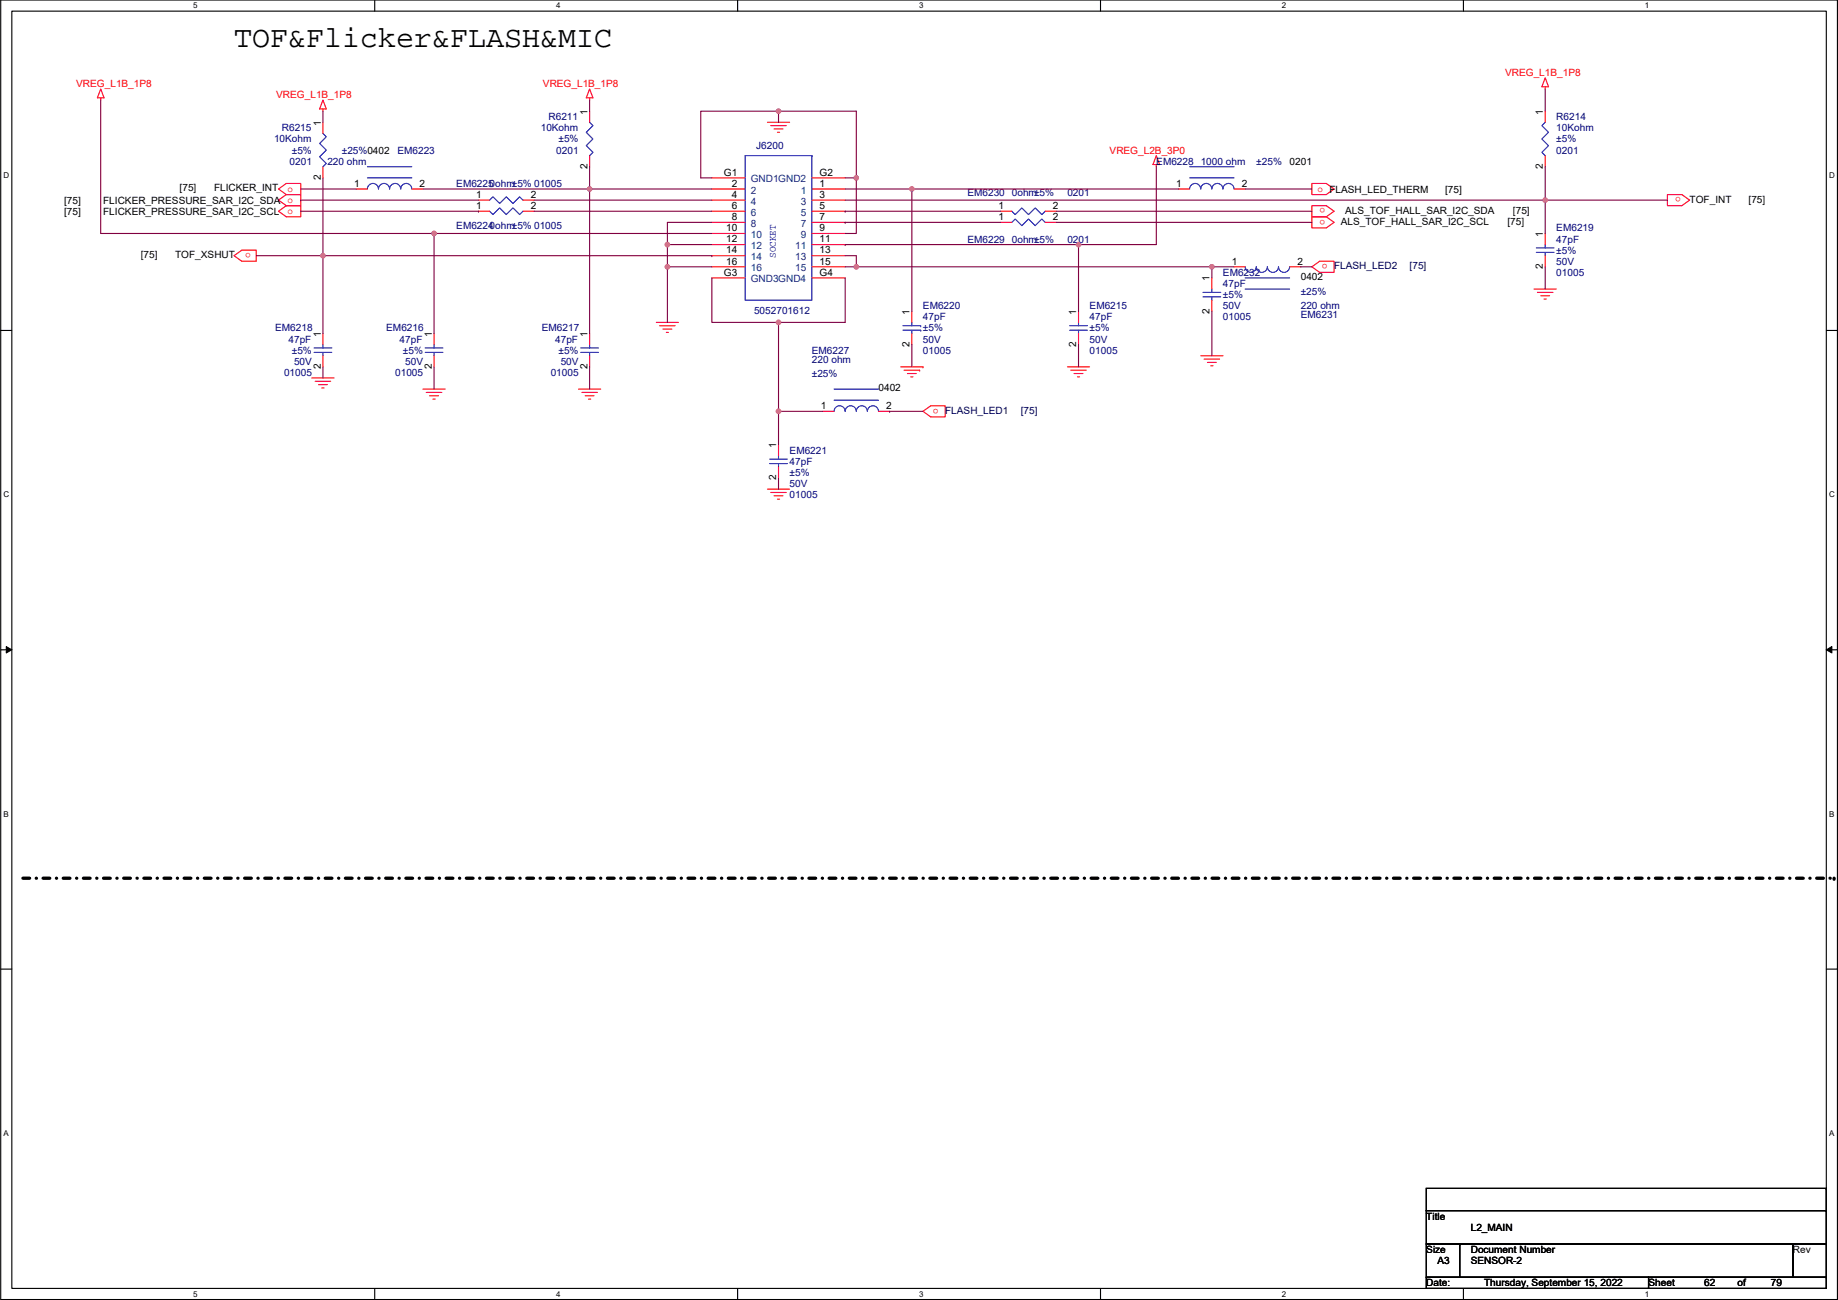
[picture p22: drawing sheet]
<svg xmlns="http://www.w3.org/2000/svg" width="420mm" height="297mm" viewBox="0 0 420 297" stroke-linecap="round" stroke-linejoin="round" font-family="sans-serif">
<defs><g id="words">
<text font-size="6.9" x="53.5" y="10.8">TOF&amp;Flicker&amp;FLASH&amp;MIC</text>
<g font-size="2.3" fill="#f00">
<text x="344.1" y="17.3">VREG_L1B_1P8</text>
<text x="17.4" y="19.9">VREG_L1B_1P8</text>
<text x="63.2" y="22.4">VREG_L1B_1P8</text>
<text x="124.1" y="19.9">VREG_L1B_1P8</text>
<text x="253.7" y="35.1">VREG_L2B_3P0</text>
<text x="65.7" y="43.8">o</text>
<text x="301.2" y="43.8">o FLASH_LED_THERM</text>
<text x="302.9" y="47.6" transform="rotate(180 302.9 47.6)">o</text>
<text x="384.2" y="45.1" transform="rotate(180 384.2 45.1)">o</text>
<text x="65.7" y="48.9">o</text>
<text x="302.9" y="50.2" transform="rotate(180 302.9 50.2)">o</text>
<text x="57.3" y="57.8" transform="rotate(180 57.3 57.8)">o</text>
<text x="303.4" y="60.3" transform="rotate(180 303.4 60.3)">o</text>
<text x="214.5" y="93.4" transform="rotate(180 214.5 93.4)">o</text>
</g>
<g font-size="2.3">
<text x="73.3" y="28.7" transform="rotate(-90 73.3 28.7)">1</text>
<text x="134.3" y="26.2" transform="rotate(-90 134.3 26.2)">1</text>
<text x="352.7" y="26.2" transform="rotate(-90 352.7 26.2)">1</text>
<text x="73.3" y="41.2" transform="rotate(-90 73.3 41.2)">2</text>
<text x="134.3" y="38.6" transform="rotate(-90 134.3 38.6)">2</text>
<text x="165.5" y="40.1">G1</text>
<text x="187.4" y="40.1">G2</text>
<text x="294.8" y="37.6">0201</text>
<text x="352.7" y="38.6" transform="rotate(-90 352.7 38.6)">2</text>
<text x="14.6" y="46.5">[75]</text>
<text x="23.6" y="46.5">FLICKER_PRESSURE_SAR_I2C_SDA o</text>
<text x="41.1" y="43.7">[75]</text>
<text x="48.9" y="43.7">FLICKER_INT</text>
<text x="80.9" y="42.7">1</text>
<text x="95.9" y="42.7">2</text>
<text x="108.9" y="47.8">1</text>
<text x="108.9" y="45.2">1</text>
<text x="121.3" y="47.8">2</text>
<text x="121.3" y="45.2">2</text>
<text x="167.3" y="42.7">2</text>
<text x="167.3" y="45.2">4</text>
<text x="167.3" y="47.8">6</text>
<text x="187.4" y="42.7">1</text>
<text x="187.4" y="45.2">3</text>
<text x="187.4" y="47.8">5</text>
<text x="228.2" y="47.8">1</text>
<text x="240.7" y="47.8">2</text>
<text x="268.9" y="42.7">1</text>
<text x="283.9" y="42.7">2</text>
<text x="330.4" y="44">[75]</text>
<text x="386.2" y="46.3">TOF_INT</text>
<text x="399.7" y="46.3">[75]</text>
<text x="14.6" y="49.1">[75]</text>
<text x="23.6" y="49.1">FLICKER_PRESSURE_SAR_I2C_SCL</text>
<text x="166" y="52.8">10</text>
<text x="167.3" y="50.3">8</text>
<text x="187.4" y="50.3">7</text>
<text x="187.4" y="52.8">9</text>
<text x="228.2" y="50.3">1</text>
<text x="240.7" y="50.3">2</text>
<text x="306.5" y="51.4">ALS_TOF_HALL_SAR_I2C_SCL</text>
<text x="307.5" y="48.8">ALS_TOF_HALL_SAR_I2C_SDA</text>
<text x="344.6" y="51.4">[75]</text>
<text x="345.9" y="48.8">[75]</text>
<text x="32.2" y="59">[75]</text>
<text x="40" y="59">TOF_XSHUT</text>
<text x="166" y="55.4">12</text>
<text x="166" y="57.9">14</text>
<text x="187.4" y="55.4">11</text>
<text x="187.4" y="57.9">13</text>
<text x="352.7" y="54.1" transform="rotate(-90 352.7 54.1)">1</text>
<text x="165.5" y="63">G3</text>
<text x="166" y="60.5">16</text>
<text x="187.4" y="63">G4</text>
<text x="187.4" y="60.5">15</text>
<text x="276.5" y="64.3" transform="rotate(-90 276.5 64.3)">1</text>
<text x="281.6" y="60.5">1</text>
<text x="296.6" y="60.5">2</text>
<text x="297.3" y="64.1">0402</text>
<text x="352.7" y="61.5" transform="rotate(-90 352.7 61.5)">2</text>
<text x="207.9" y="71.9" transform="rotate(-90 207.9 71.9)">1</text>
<text x="246" y="71.9" transform="rotate(-90 246 71.9)">1</text>
<text x="276.5" y="71.6" transform="rotate(-90 276.5 71.6)">2</text>
<text x="73.3" y="77" transform="rotate(-90 73.3 77)">1</text>
<text x="98.7" y="77" transform="rotate(-90 98.7 77)">1</text>
<text x="134.3" y="77" transform="rotate(-90 134.3 77)">1</text>
<text x="207.9" y="79.3" transform="rotate(-90 207.9 79.3)">2</text>
<text x="246" y="79.3" transform="rotate(-90 246 79.3)">2</text>
<text x="73.3" y="84.3" transform="rotate(-90 73.3 84.3)">2</text>
<text x="98.7" y="84.3" transform="rotate(-90 98.7 84.3)">2</text>
<text x="134.3" y="84.3" transform="rotate(-90 134.3 84.3)">2</text>
<text x="200.8" y="89.5">0402</text>
<text x="187.6" y="93.5">1</text>
<text x="202.6" y="93.5">2</text>
<text x="177.5" y="102.4" transform="rotate(-90 177.5 102.4)">1</text>
<text x="177.5" y="109.7" transform="rotate(-90 177.5 109.7)">2</text>
<text x="326" y="278.7">Title</text>
<text x="336.2" y="281.2">L2_MAIN</text>
<text x="326" y="286.3">Size</text>
<text x="336.2" y="286.3">Document Number</text>
<text x="409.9" y="286.3">Rev</text>
<text x="326" y="293.9">Date:</text>
<text x="328.6" y="288.8">A3</text>
<text x="336.2" y="288.8">SENSOR-2</text>
<text x="339.3" y="293.9">Thursday, September 15, 2022</text>
<text x="376.8" y="293.9">Sheet</text>
<text x="389.5" y="293.9">62</text>
<text x="397.2" y="293.9">of</text>
<text x="404.8" y="293.9">79</text>
</g>
<g font-size="2.3" fill="#000080">
<text x="125.4" y="27.5">R6211</text>
<text x="355.8" y="27.5">R6214</text>
<text x="62.6" y="32.6">10Kohm</text>
<text x="64.4" y="30">R6215</text>
<text x="66.7" y="35.1">±5%</text>
<text x="78.1" y="35.1">±25%0402</text>
<text x="90.8" y="35.1">EM6223</text>
<text x="123.6" y="30">10Kohm</text>
<text x="127.2" y="35.1">0201</text>
<text x="127.7" y="32.6">±5%</text>
<text x="172.9" y="34.1">J6200</text>
<text x="355.8" y="30">10Kohm</text>
<text x="355.8" y="32.6">±5%</text>
<text x="355.8" y="35.1">0201</text>
<text x="66.2" y="37.6">0201</text>
<text x="74.8" y="37.6">220 ohm</text>
<text x="264.3" y="37.6">EM6228 1000 ohm</text>
<text x="287.2" y="37.6">±25%</text>
<text x="104.3" y="42.7">EM62250ohm±5% 01005</text>
<text x="221.1" y="44.7">EM6230 0ohm±5%</text>
<text x="244" y="44.7">0201</text>
<text x="104.3" y="52.4">EM62240ohm±5% 01005</text>
<text x="355.8" y="52.9">EM6219</text>
<text x="221.1" y="55.4">EM6229 0ohm±5%</text>
<text x="244" y="55.4">0201</text>
<text x="355.8" y="55.4">47pF</text>
<text x="355.8" y="58">±5%</text>
<text x="279.6" y="63">EM6232</text>
<text x="279.6" y="65.6">47pF</text>
<text x="355.8" y="63">01005</text>
<text x="355.8" y="60.5">50V</text>
<text x="172.4" y="71.7">5052701612</text>
<text x="211" y="70.7">EM6220</text>
<text x="249.1" y="70.7">EM6215</text>
<text x="279.6" y="70.7">50V</text>
<text x="279.6" y="68.1">±5%</text>
<text x="297.3" y="70.7">220 ohm</text>
<text x="297.3" y="67.4">±25%</text>
<text x="62.9" y="75.7">EM6218</text>
<text x="88.3" y="75.7">EM6216</text>
<text x="123.9" y="75.7">EM6217</text>
<text x="211" y="73.2">47pF</text>
<text x="211" y="75.7">±5%</text>
<text x="249.1" y="73.2">47pF</text>
<text x="249.1" y="75.7">±5%</text>
<text x="279.6" y="73.2">01005</text>
<text x="297.3" y="72.7">EM6231</text>
<text x="65.9" y="78.3">47pF</text>
<text x="66.7" y="80.8">±5%</text>
<text x="67.2" y="83.4">50V</text>
<text x="91.3" y="78.3">47pF</text>
<text x="92.1" y="80.8">±5%</text>
<text x="92.6" y="83.4">50V</text>
<text x="126.9" y="78.3">47pF</text>
<text x="127.7" y="80.8">±5%</text>
<text x="128.2" y="83.4">50V</text>
<text x="185.6" y="80.8">EM6227</text>
<text x="185.6" y="82.8">220 ohm</text>
<text x="211" y="80.8">01005</text>
<text x="211" y="78.3">50V</text>
<text x="249.1" y="80.8">01005</text>
<text x="249.1" y="78.3">50V</text>
<text x="64.9" y="85.9">01005</text>
<text x="90.3" y="85.9">01005</text>
<text x="125.9" y="85.9">01005</text>
<text x="185.6" y="86.2">±25%</text>
<text x="180.5" y="103.7">EM6221</text>
<text x="180.5" y="106.2">47pF</text>
<text x="180.5" y="113.8">01005</text>
<text x="180.5" y="111.3">50V</text>
<text x="180.5" y="108.8">±5%</text>
</g>
<g font-size="2.3" fill="#004080">
<text x="171.6" y="41.7">GND1GND2</text>
<text x="171.6" y="44.2">2</text>
<text x="171.6" y="46.8">4</text>
<text x="183" y="44.2">1</text>
<text x="183" y="46.8">3</text>
<text x="171.6" y="49.3">6</text>
<text x="171.6" y="51.8">8</text>
<text x="183" y="49.3">5</text>
<text x="183" y="51.8">7</text>
<text x="171.6" y="54.4">10</text>
<text x="171.6" y="56.9">12</text>
<text x="171.6" y="59.5">14</text>
<text x="181.7" y="56.9">11</text>
<text x="181.7" y="59.5">13</text>
<text x="183" y="54.4">9</text>
<text x="171.6" y="62">16</text>
<text x="171.6" y="64.5">GND3GND4</text>
<text x="181.7" y="62">15</text>
</g>
<text font-size="2.3" fill="#00f" x="177.4" y="58.9" transform="rotate(-90 177.4 58.9)">SOCKET</text>
<g font-size="2.3" fill="#000040">
<text x="305" y="61.5">FLASH_LED2</text>
<text x="322.2" y="61.5">[75]</text>
<text x="216.1" y="94.5">FLASH_LED1</text>
<text x="233.3" y="94.5">[75]</text>
</g>
<g font-size="1.8">
<text x="44.2" y="1.9">5</text>
<text x="127.1" y="1.9">4</text>
<text x="210.1" y="1.9">3</text>
<text x="293.1" y="1.9">2</text>
<text x="376" y="1.9">1</text>
<text x=".8" y="40.7">D</text>
<text x="418.1" y="40.7">D</text>
<text x=".8" y="113.6">C</text>
<text x="418.1" y="113.6">C</text>
<text x=".8" y="186.6">B</text>
<text x="418.1" y="186.6">B</text>
<text x=".8" y="259.6">A</text>
<text x="418.1" y="259.6">A</text>
<text x="44.2" y="296.3">5</text>
<text x="127.1" y="296.3">4</text>
<text x="210.1" y="296.3">3</text>
<text x="293.1" y="296.3">2</text>
<text x="376" y="296.3">1</text>
</g>
</g></defs>
<path d="M.2 0h419.8v296.9h-419.8zM2.7 2.5h414.8v291.9h-414.8z" fill="none" stroke="#000" stroke-width=".25"/>
<g fill="#fff">
<path d="M44.2 .3h1v2h-1z"/>
<path d="M44.2 294.6h1v2.1h-1z"/>
</g>
<path d="M85.7 0v2.5M85.7 294.4v2.5" fill="none" stroke="#000" stroke-width=".25"/>
<g fill="#fff">
<path d="M127.1 .3h1v2h-1z"/>
<path d="M127.1 294.6h1v2.1h-1z"/>
</g>
<path d="M168.6 0v2.5M168.6 294.4v2.5" fill="none" stroke="#000" stroke-width=".25"/>
<g fill="#fff">
<path d="M210.1 .3h1v2h-1z"/>
<path d="M210.1 294.6h1v2.1h-1z"/>
</g>
<path d="M251.6 0v2.5M251.6 294.4v2.5" fill="none" stroke="#000" stroke-width=".25"/>
<g fill="#fff">
<path d="M293.1 .3h1v2h-1z"/>
<path d="M293.1 294.6h1v2.1h-1z"/>
</g>
<path d="M334.5 0v2.5M334.5 294.4v2.5" fill="none" stroke="#000" stroke-width=".25"/>
<g fill="#fff">
<path d="M376 .3h1v2h-1z"/>
<path d="M376 294.6h1v2.1h-1z"/>
<path d="M.8 39h1.3v2.1h-1.3z"/>
<path d="M418.1 39h1.3v2.1h-1.3z"/>
<path d="M.8 112h1.3v2h-1.3z"/>
<path d="M418.1 112h1.3v2h-1.3z"/>
</g>
<path d="M.2 75.5h2.5M417.5 75.5h2.5" fill="none" stroke="#000" stroke-width=".25"/>
<g fill="#fff">
<path d="M.8 185h1.2v2h-1.2z"/>
<path d="M418.1 185h1.2v2h-1.2z"/>
</g>
<path d="M.2 148.5h2.5M417.5 148.5h2.5" fill="none" stroke="#000" stroke-width=".25"/>
<path d="M1.4 147.7l1.3 .8-1.3 .7zM417.5 148.5l1.3-.8v1.5z" fill="#000" stroke="#000" stroke-width=".23"/>
<g fill="#fff">
<path d="M.8 257.9h1.2v2h-1.2z"/>
<path d="M418.1 257.9h1.2v2h-1.2z"/>
</g>
<g fill="none" stroke="#000" stroke-width=".25">
<path d="M.2 221.4h2.5M417.5 221.4h2.5M326 271.5h91.5v5.1h-91.5zM326 276.6h91.5v7.6h-91.5zM417.5 271.5h.1M417.5 276.6h.1M326 284.2h7.7v7.7h-7.7zM326 291.9h50.8v2.5h-50.8zM333.7 284.2h.1M333.7 284.2h76.2v7.7h-76.2zM376.8 291.9h.1M376.8 291.9h40.7v2.5h-40.7z"/>
<path d="M409.9 284.2h.1M409.9 284.2h7.6v7.7h-7.6zM417.5 284.2h.1M417.5 291.9h.1"/>
</g>
<path d="M5.2 200.7h414.1" fill="none" stroke="#000" stroke-width=".76" stroke-dasharray="1.5 1.5 0 1.5"/>
<circle cx="419.3" cy="200.7" r=".38" fill="#000" stroke-dasharray="1.5 1.5 0 1.5"/>
<g fill="none" stroke="#f00" stroke-width=".25">
<path d="M353.2 17.8l.8 2h-1.5zM353.2 19.8v.5M23 20.3l.8 2.1h-1.5zM23 22.4v.5M73.8 22.9l.8 2h-1.5zM73.8 24.9v.5M73.8 27.9v2.6M73.8 38.1v2.5M134.8 20.3l.7 2.1h-1.5zM134.8 22.4v.5M134.8 25.4v2.5M134.8 35.6v2.5"/>
<path d="M175.4 27.9h5.1M176.2 28.7h3.5M176.9 29.5h2.1M177.7 30.2h.5M264.3 35.6l.8 2h-1.5zM264.3 37.6v.5M353.2 25.4v2.5M353.2 35.6v2.5M53.5 58.4l1.8-1.2h3.3v2.5h-3.3zM63.7 48.3l1.7-1.3h3.3v2.5h-3.3zM63.7 43.2l1.7-1.3h3.3v2.6h-3.3zM65.4 44.5h3.3v2.5h-3.3"/>
<path d="M65.4 44.5l-1.7 1.2 1.7 1.3M81.4 43.2h2.6M94.1 43.2h2.6M109.4 48.3h2.5M109.4 45.7h2.5M119.5 48.3h2.6M119.5 45.7h2.6M162.7 43.2h7.6M162.7 45.7h7.6M162.7 48.3h7.6M162.7 50.8h7.6M162.7 53.3h7.6"/>
<path d="M162.7 55.9h7.6M162.7 58.4h7.6M162.7 40.6h7.6M185.6 43.2h7.6M185.6 45.7h7.6M185.6 48.3h7.6M185.6 50.8h7.6M185.6 53.3h7.6M185.6 55.9h7.6M185.6 58.4h7.6M185.6 40.6h7.6M228.8 50.8h2.5"/>
<path d="M228.8 48.3h2.5M238.9 50.8h2.6M238.9 48.3h2.6M269.4 43.2h2.5M282.1 43.2h2.5M299.9 47h3.3l1.8 1.3-1.8 1.2h-3.3zM299.9 49.5h3.3l1.8 1.3-1.8 1.3h-3.3zM299.9 41.9h3.3l1.8 1.3-1.8 1.3h-3.3zM353.2 53.3v2.6M353.2 58.4v2.6M381.2 44.5h3.3l1.7 1.2-1.7 1.3h-3.3zM73.8 76.2v2.5"/>
<path d="M99.2 76.2v2.5M134.8 76.2v2.5M150 73.7h5.1M150.8 74.4h3.5M151.5 75.2h2.1M152.3 76h.5M162.7 61h7.6M162.7 63.5h7.6M185.6 61h7.6M185.6 63.5h7.6M208.4 71.1v2.6M208.4 76.2v2.5"/>
<path d="M246.5 71.1v2.6M246.5 76.2v2.5M277 63.5v2.5M277 68.6v2.5M282.1 61h2.5M294.8 61h2.5M299.9 61l1.8-1.3h3.3v2.5h-3.3zM350.7 66h5.1M351.4 66.8h3.6M352.2 67.6h2M353 68.3h.5M71.3 86.4h5.1"/>
<path d="M72 87.1h3.6M72.8 87.9h2M73.6 88.7h.5M73.8 81.3v2.5M96.7 88.9h5.1M97.4 89.7h3.6M98.2 90.4h2M99 91.2h.5M99.2 81.3v2.5M132.2 88.9h5.1M133 89.7h3.6M133.8 90.4h2"/>
<path d="M134.5 91.2h.5M134.8 81.3v2.5M188.1 94h2.6M200.8 94h2.6M205.9 83.8h5.1M206.7 84.6h3.5M207.4 85.4h2.1M208.2 86.1h.5M210.2 84.6h.1M211 83.8h.1M211 94l1.8-1.3h3.3v2.6h-3.3zM244 83.8h5.1"/>
<path d="M244.8 84.6h3.5M245.5 85.4h2.1M246.3 86.1h.5M274.5 81.3h5.1M275.2 82h3.6M276 82.8h2M276.8 83.6h.5M175.4 111.8h5.1M176.2 112.5h3.5M176.9 113.3h2.1M177.7 114.1h.5M178 101.6v2.5"/>
<path d="M178 106.7v2.5"/>
</g>
<g fill="none" stroke="#00f" stroke-width=".25">
<path d="M73.8 30.5l.8 .7-1.5 1.6 1.5 1.5-1.5 1.5 1.5 1.5-.8 .8M84 38.1h10.1M134.8 27.9l.7 .8-1.5 1.5 1.5 1.6-1.5 1.5 1.5 1.5-.7 .8M170.3 35.6h15.3v33h-15.3zM185.6 35.6h.1M271.9 38.1h10.2M353.2 27.9l-.7 .8 1.5 1.5-1.5 1.6 1.5 1.5-1.5 1.5 .7 .8M84 40.6h10.1M84 43.2a1.27 1.27 0 0 1 1.3-1.3 1.27 1.27 0 0 1 1.2 1.3 1.27 1.27 0 0 1 1.3-1.3 1.27 1.27 0 0 1 1.3 1.3 1.27 1.27 0 0 1 1.2-1.3 1.27 1.27 0 0 1 1.3 1.3 1.27 1.27 0 0 1 1.3-1.3 1.27 1.27 0 0 1 1.2 1.3M111.9 48.3l.8 .7 1.5-1.5 1.5 1.5 1.6-1.5 1.5 1.5 .7-.7M111.9 45.7l.8-.7 1.5 1.5 1.5-1.5 1.6 1.5 1.5-1.5 .7 .7M231.3 50.8l.8-.8 1.5 1.6 1.5-1.6 1.5 1.6 1.6-1.6 .7 .8"/>
<path d="M231.3 48.3l.8 .7 1.5-1.5 1.5 1.5 1.5-1.5 1.6 1.5 .7-.7M271.9 43.2a1.27 1.27 0 0 1 1.3-1.3 1.27 1.27 0 0 1 1.3 1.3 1.27 1.27 0 0 1 1.2-1.3 1.27 1.27 0 0 1 1.3 1.3 1.27 1.27 0 0 1 1.3-1.3 1.27 1.27 0 0 1 1.3 1.3 1.27 1.27 0 0 1 1.2-1.3 1.27 1.27 0 0 1 1.3 1.3M271.9 40.6h10.2M351.2 56.6h4.1M351.2 57.7h4.1M353.2 55.9v.7M353.2 57.7v.7M71.8 79.5h4.1M73.8 78.7v.8M97.2 79.5h4.1M99.2 78.7v.8M132.8 79.5h4"/>
<path d="M134.8 78.7v.8M206.4 74.4h4.1M206.4 75.4h4.1M208.4 73.7v.7M208.4 75.4v.8M210.5 74.4h.1M210.5 75.4h.1M244.5 74.4h4.1M244.5 75.4h4.1M246.5 73.7v.7M246.5 75.4v.8M275 66.8h4.1"/>
<path d="M275 67.8h4.1M277 66v.8M277 67.8v.8M284.6 61a1.27 1.27 0 0 0 1.3 1.2 1.27 1.27 0 0 0 1.3-1.2 1.27 1.27 0 0 0 1.2 1.2 1.27 1.27 0 0 0 1.3-1.2 1.27 1.27 0 0 0 1.3 1.2 1.27 1.27 0 0 0 1.3-1.2 1.27 1.27 0 0 0 1.2 1.2 1.27 1.27 0 0 0 1.3-1.2M284.6 63.5h10.2M284.6 66h10.2M71.8 80.5h4.1M73.8 80.5v.8M97.2 80.5h4.1M99.2 80.5v.8M132.8 80.5h4M134.8 80.5v.8"/>
<path d="M190.7 94a1.27 1.27 0 0 1 1.2-1.3 1.27 1.27 0 0 1 1.3 1.3 1.27 1.27 0 0 1 1.3-1.3 1.27 1.27 0 0 1 1.2 1.3 1.27 1.27 0 0 1 1.3-1.3 1.27 1.27 0 0 1 1.3 1.3M190.7 91.4h10.1M190.7 88.9h10.1M198.3 94a1.27 1.27 0 0 1 1.3-1.3 1.27 1.27 0 0 1 1.2 1.3M175.9 104.9h4.1M175.9 105.9h4.1M178 104.1v.8M178 105.9v.8"/>
</g>
<g fill="none" stroke="#800040" stroke-width=".25">
<path d="M23 22.9v30.4h76.2v22.9M73.8 25.4v2.5M134.8 22.9v2.5M134.8 38.1v5.1h27.9M178 25.4v2.5M178 25.4h-17.8v15.2h2.5M178 25.4h17.7v15.2M264.3 38.1v17.8h-17.8M353.2 20.3v5.1M353.2 38.1v7.6M58.6 58.4h15.2M68.7 45.7h.1"/>
<path d="M68.7 48.3h40.7M68.7 45.7h40.7M68.7 43.2h12.7M73.8 40.6v17.8M73.8 58.4v17.8M73.8 58.4h88.9M96.7 43.2h38.1M99.2 53.3h.1M99.2 53.3h63.5M109.4 48.3h.1M122.1 48.3h40.6M122.1 45.7h40.6"/>
<path d="M134.8 43.2h.1M134.8 43.2v33M152.6 55.9v5.1M152.6 55.9h10.1M162.7 50.8h-10.1v5.1M162.7 58.4h.1M193.2 48.3h35.6M193.2 50.8h35.6M193.2 58.4h2.5v2.6M193.2 55.9h.1M193.2 48.3h.1M193.2 50.8h.1"/>
<path d="M193.2 45.7h160M193.2 55.9h53.3M193.2 40.6h2.5M193.2 43.2h15.2M195.7 40.6v12.7h-2.5M208.4 43.2h61M208.4 43.2h.1M208.4 43.2v27.9M241.5 48.3h58.4M241.5 50.8h58.4M246.5 55.9v15.2M284.6 43.2h15.3"/>
<path d="M353.2 45.7h28M353.2 45.7h.1M353.2 45.7v7.6M152.6 61h10.1M152.6 61v12.7M162.7 63.5v10.2h15.3M178 73.7v20.3M193.2 63.5v10.2h-15.2M193.2 61h2.5M195.7 61h81.3M208.4 78.7v5.1M246.5 78.7v5.1"/>
<path d="M277 61h.1M277 71.1v10.2M277 61v2.5M277 61h5.1M297.3 61h2.6M353.2 61v5M73.8 83.8v2.6M99.2 83.8v5.1M134.8 83.8v5.1M178 94h10.1M178 94v7.6M203.4 94h7.6"/>
<path d="M203.4 94h.1M178 109.2v2.6"/>
</g>
<g fill="#f0f" stroke="#f0f" stroke-width=".25">
<circle cx="152.6" cy="55.9" r=".51"/>
<circle cx="195.7" cy="61" r=".51"/>
<circle cx="277" cy="61" r=".51"/>
<circle cx="178" cy="73.7" r=".51"/>
<circle cx="178" cy="94" r=".51"/>
<circle cx="195.7" cy="40.6" r=".51"/>
<circle cx="178" cy="25.4" r=".51"/>
<circle cx="246.5" cy="55.9" r=".51"/>
<circle cx="99.2" cy="53.3" r=".51"/>
<circle cx="353.2" cy="45.7" r=".51"/>
<circle cx="208.4" cy="43.2" r=".51"/>
<circle cx="134.8" cy="43.2" r=".51"/>
<circle cx="73.8" cy="58.4" r=".51"/>
<circle cx="152.6" cy="61" r=".51"/>
</g>
<use href="#words"/>
</svg>
